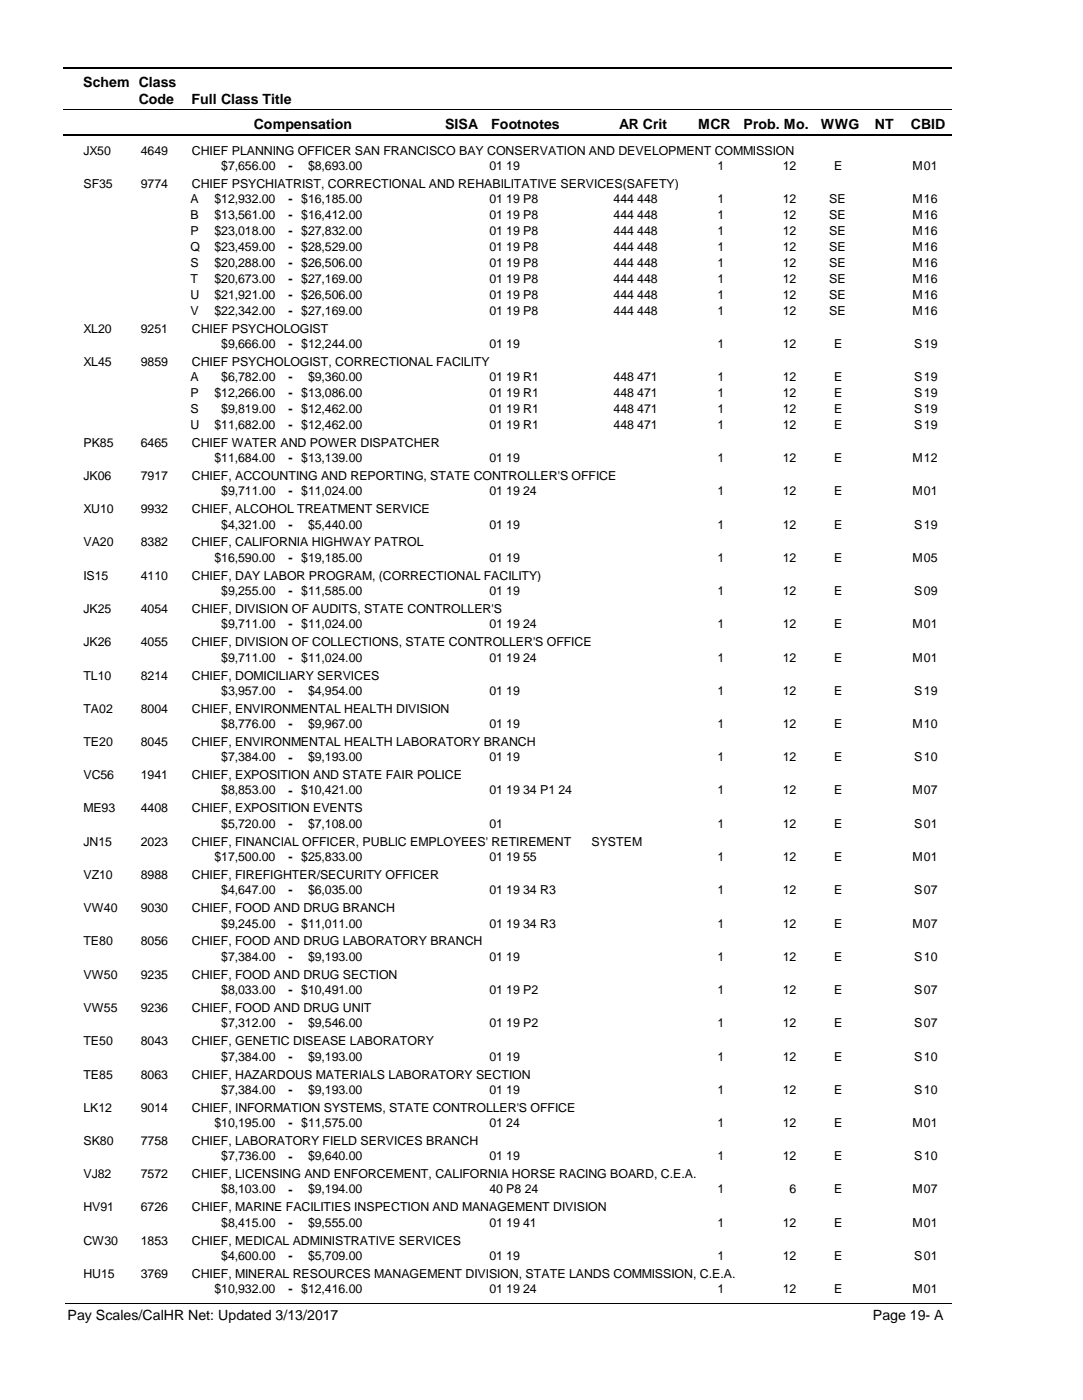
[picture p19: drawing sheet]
<svg xmlns="http://www.w3.org/2000/svg" width="216mm" height="279mm" viewBox="0 0 216 279" stroke-linecap="round" stroke-linejoin="round" font-family="sans-serif">
<defs><g id="words">
<g font-size="2.8">
<text x="16.6" y="17.3">Schem Class</text>
<text x="27.7" y="20.7">Code</text>
<text x="38.2" y="20.7">Full Class Title</text>
<text x="50.6" y="25.7">Compensation</text>
<text x="88.7" y="25.7">SISA</text>
<text x="98" y="25.7">Footnotes</text>
<text x="123.5" y="25.7">AR Crit</text>
<text x="139.2" y="25.7">MCR</text>
<text x="148.3" y="25.7">Prob. Mo.</text>
<text x="163.7" y="25.7">WWG</text>
<text x="174.5" y="25.7">NT</text>
<text x="181.6" y="25.7">CBID</text>
<text x="13.5" y="263.5">Pay Scales/CalHR Net: Updated 3/13/2017</text>
<text x="174.1" y="263.5">Page 19- A</text>
</g>
<g font-size="2.5">
<text x="16.6" y="30.8">JX50</text>
<text x="28.1" y="30.8">4649</text>
<text x="38.2" y="30.8">CHIEF PLANNING OFFICER SAN FRANCISCO BAY CONSERVATION AND DEVELOPMENT COMMISSION</text>
<text x="44.1" y="33.9">$7,656.00</text>
<text x="57.5" y="33.9">-</text>
<text x="61.4" y="33.9">$8,693.00</text>
<text x="97.6" y="33.9">01 19</text>
<text x="143.1" y="33.9">1</text>
<text x="156.1" y="33.9">12</text>
<text x="166.3" y="33.9">E</text>
<text x="181.9" y="33.9">M</text>
<text x="184.2" y="33.9">01</text>
<text x="16.6" y="37.5">SF35</text>
<text x="28.1" y="37.5">9774</text>
<text x="38" y="40.6">A</text>
<text x="38.2" y="37.5">CHIEF PSYCHIATRIST, CORRECTIONAL AND REHABILITATIVE SERVICES(SAFETY)</text>
<text x="42.8" y="40.6">$12,932.00</text>
<text x="57.5" y="40.6">-</text>
<text x="60.1" y="40.6">$16,185.00</text>
<text x="97.6" y="40.6">01 19 P8</text>
<text x="122.4" y="40.6">444 448</text>
<text x="143.1" y="40.6">1</text>
<text x="156.1" y="40.6">12</text>
<text x="165.4" y="40.6">SE</text>
<text x="181.9" y="40.6">M</text>
<text x="184.2" y="40.6">16</text>
<text x="38" y="43.7">B</text>
<text x="38" y="46.9">P</text>
<text x="42.8" y="43.7">$13,561.00</text>
<text x="42.8" y="46.9">$23,018.00</text>
<text x="57.5" y="43.8">-</text>
<text x="57.5" y="46.9">-</text>
<text x="60.1" y="43.7">$16,412.00</text>
<text x="60.1" y="46.9">$27,832.00</text>
<text x="97.6" y="43.7">01 19 P8</text>
<text x="97.6" y="46.9">01 19 P8</text>
<text x="122.4" y="43.7">444 448</text>
<text x="122.4" y="46.9">444 448</text>
<text x="143.1" y="43.7">1</text>
<text x="143.1" y="46.9">1</text>
<text x="156.1" y="43.7">12</text>
<text x="156.1" y="46.9">12</text>
<text x="165.4" y="43.7">SE</text>
<text x="165.4" y="46.9">SE</text>
<text x="181.9" y="43.7">M</text>
<text x="181.9" y="46.9">M</text>
<text x="184.2" y="43.7">16</text>
<text x="184.2" y="46.9">16</text>
<text x="38" y="50.1">Q</text>
<text x="38" y="53.3">S</text>
<text x="42.8" y="50.1">$23,459.00</text>
<text x="42.8" y="53.3">$20,288.00</text>
<text x="57.5" y="50.1">-</text>
<text x="57.5" y="53.3">-</text>
<text x="60.1" y="50.1">$28,529.00</text>
<text x="60.1" y="53.3">$26,506.00</text>
<text x="97.6" y="50.1">01 19 P8</text>
<text x="97.6" y="53.3">01 19 P8</text>
<text x="122.4" y="50.1">444 448</text>
<text x="122.4" y="53.3">444 448</text>
<text x="143.1" y="50.1">1</text>
<text x="143.1" y="53.3">1</text>
<text x="156.1" y="50.1">12</text>
<text x="156.1" y="53.3">12</text>
<text x="165.4" y="50.1">SE</text>
<text x="165.4" y="53.3">SE</text>
<text x="181.9" y="50.1">M</text>
<text x="181.9" y="53.3">M</text>
<text x="184.2" y="50.1">16</text>
<text x="184.2" y="53.3">16</text>
<text x="38" y="56.4">T</text>
<text x="38" y="59.6">U</text>
<text x="42.8" y="56.4">$20,673.00</text>
<text x="42.8" y="59.6">$21,921.00</text>
<text x="57.5" y="56.5">-</text>
<text x="57.5" y="59.7">-</text>
<text x="60.1" y="56.4">$27,169.00</text>
<text x="60.1" y="59.6">$26,506.00</text>
<text x="97.6" y="56.4">01 19 P8</text>
<text x="97.6" y="59.6">01 19 P8</text>
<text x="122.4" y="56.4">444 448</text>
<text x="122.4" y="59.6">444 448</text>
<text x="143.1" y="56.4">1</text>
<text x="143.1" y="59.6">1</text>
<text x="156.1" y="56.4">12</text>
<text x="156.1" y="59.6">12</text>
<text x="165.4" y="56.4">SE</text>
<text x="165.4" y="59.6">SE</text>
<text x="181.9" y="56.4">M</text>
<text x="181.9" y="59.6">M</text>
<text x="184.2" y="56.4">16</text>
<text x="184.2" y="59.6">16</text>
<text x="38" y="62.8">V</text>
<text x="42.8" y="62.8">$22,342.00</text>
<text x="57.5" y="62.8">-</text>
<text x="60.1" y="62.8">$27,169.00</text>
<text x="97.6" y="62.8">01 19 P8</text>
<text x="122.4" y="62.8">444 448</text>
<text x="143.1" y="62.8">1</text>
<text x="156.1" y="62.8">12</text>
<text x="165.4" y="62.8">SE</text>
<text x="181.9" y="62.8">M</text>
<text x="184.2" y="62.8">16</text>
<text x="16.6" y="66.4">XL20</text>
<text x="28.1" y="66.4">9251</text>
<text x="38.2" y="66.4">CHIEF PSYCHOLOGIST</text>
<text x="44.1" y="69.4">$9,666.00</text>
<text x="57.5" y="69.4">-</text>
<text x="60.1" y="69.4">$12,244.00</text>
<text x="97.6" y="69.4">01 19</text>
<text x="143.1" y="69.4">1</text>
<text x="156.1" y="69.4">12</text>
<text x="166.3" y="69.4">E</text>
<text x="182.3" y="69.4">S</text>
<text x="184.2" y="69.4">19</text>
<text x="16.6" y="73">XL45</text>
<text x="28.1" y="73">9859</text>
<text x="38" y="76.1">A</text>
<text x="38.2" y="73">CHIEF PSYCHOLOGIST, CORRECTIONAL FACILITY</text>
<text x="44.1" y="76.1">$6,782.00</text>
<text x="57.5" y="76.1">-</text>
<text x="61.4" y="76.1">$9,360.00</text>
<text x="97.6" y="76.1">01 19 R1</text>
<text x="122.4" y="76.1">448 471</text>
<text x="143.1" y="76.1">1</text>
<text x="156.1" y="76.1">12</text>
<text x="166.3" y="76.1">E</text>
<text x="182.3" y="76.1">S</text>
<text x="184.2" y="76.1">19</text>
<text x="38" y="79.2">P</text>
<text x="38" y="82.4">S</text>
<text x="42.8" y="79.2">$12,266.00</text>
<text x="44.1" y="82.4">$9,819.00</text>
<text x="57.5" y="79.3">-</text>
<text x="57.5" y="82.4">-</text>
<text x="60.1" y="79.2">$13,086.00</text>
<text x="60.1" y="82.4">$12,462.00</text>
<text x="97.6" y="79.2">01 19 R1</text>
<text x="97.6" y="82.4">01 19 R1</text>
<text x="122.4" y="79.2">448 471</text>
<text x="122.4" y="82.4">448 471</text>
<text x="143.1" y="79.2">1</text>
<text x="143.1" y="82.4">1</text>
<text x="156.1" y="79.2">12</text>
<text x="156.1" y="82.4">12</text>
<text x="166.3" y="79.2">E</text>
<text x="166.3" y="82.4">E</text>
<text x="182.3" y="79.2">S</text>
<text x="182.3" y="82.4">S</text>
<text x="184.2" y="79.2">19</text>
<text x="184.2" y="82.4">19</text>
<text x="16.6" y="89.2">PK85</text>
<text x="28.1" y="89.2">6465</text>
<text x="38" y="85.6">U</text>
<text x="38.2" y="89.2">CHIEF WATER AND POWER DISPATCHER</text>
<text x="42.8" y="85.6">$11,682.00</text>
<text x="57.5" y="85.6">-</text>
<text x="60.1" y="85.6">$12,462.00</text>
<text x="97.6" y="85.6">01 19 R1</text>
<text x="122.4" y="85.6">448 471</text>
<text x="143.1" y="85.6">1</text>
<text x="156.1" y="85.6">12</text>
<text x="166.3" y="85.6">E</text>
<text x="182.3" y="85.6">S</text>
<text x="184.2" y="85.6">19</text>
<text x="16.6" y="95.8">JK06</text>
<text x="28.1" y="95.8">7917</text>
<text x="38.2" y="95.8">CHIEF, ACCOUNTING AND REPORTING, STATE CONTROLLER'S OFFICE</text>
<text x="42.8" y="92.2">$11,684.00</text>
<text x="57.5" y="92.3">-</text>
<text x="60.1" y="92.2">$13,139.00</text>
<text x="97.6" y="92.2">01 19</text>
<text x="143.1" y="92.2">1</text>
<text x="156.1" y="92.2">12</text>
<text x="166.3" y="92.2">E</text>
<text x="181.9" y="92.2">M</text>
<text x="184.2" y="92.2">12</text>
<text x="44.1" y="98.8">$9,711.00</text>
<text x="57.5" y="98.9">-</text>
<text x="60.1" y="98.8">$11,024.00</text>
<text x="97.6" y="98.8">01 19 24</text>
<text x="143.1" y="98.8">1</text>
<text x="156.1" y="98.8">12</text>
<text x="166.3" y="98.8">E</text>
<text x="181.9" y="98.8">M</text>
<text x="184.2" y="98.8">01</text>
<text x="16.6" y="102.4">XU10</text>
<text x="28.1" y="102.4">9932</text>
<text x="38.2" y="102.4">CHIEF, ALCOHOL TREATMENT SERVICE</text>
<text x="44.1" y="105.5">$4,321.00</text>
<text x="57.5" y="105.5">-</text>
<text x="61.4" y="105.5">$5,440.00</text>
<text x="97.6" y="105.5">01 19</text>
<text x="143.1" y="105.5">1</text>
<text x="156.1" y="105.5">12</text>
<text x="166.3" y="105.5">E</text>
<text x="182.3" y="105.5">S</text>
<text x="184.2" y="105.5">19</text>
<text x="16.6" y="109.1">VA20</text>
<text x="28.1" y="109.1">8382</text>
<text x="38.2" y="109.1">CHIEF, CALIFORNIA HIGHWAY PATROL</text>
<text x="42.8" y="112.1">$16,590.00</text>
<text x="57.5" y="112.2">-</text>
<text x="60.1" y="112.1">$19,185.00</text>
<text x="97.6" y="112.1">01 19</text>
<text x="143.1" y="112.1">1</text>
<text x="156.1" y="112.1">12</text>
<text x="166.3" y="112.1">E</text>
<text x="181.9" y="112.1">M</text>
<text x="184.2" y="112.1">05</text>
<text x="16.6" y="115.7">IS15</text>
<text x="28.1" y="115.7">4110</text>
<text x="38.2" y="115.7">CHIEF, DAY LABOR PROGRAM, (CORRECTIONAL FACILITY)</text>
<text x="44.1" y="118.7">$9,255.00</text>
<text x="57.5" y="118.8">-</text>
<text x="60.1" y="118.7">$11,585.00</text>
<text x="97.6" y="118.7">01 19</text>
<text x="143.1" y="118.7">1</text>
<text x="156.1" y="118.7">12</text>
<text x="166.3" y="118.7">E</text>
<text x="182.3" y="118.7">S</text>
<text x="184.2" y="118.7">09</text>
<text x="16.6" y="122.3">JK25</text>
<text x="28.1" y="122.3">4054</text>
<text x="38.2" y="122.3">CHIEF, DIVISION OF AUDITS, STATE CONTROLLER'S</text>
<text x="44.1" y="125.4">$9,711.00</text>
<text x="57.5" y="125.4">-</text>
<text x="60.1" y="125.4">$11,024.00</text>
<text x="97.6" y="125.4">01 19 24</text>
<text x="143.1" y="125.4">1</text>
<text x="156.1" y="125.4">12</text>
<text x="166.3" y="125.4">E</text>
<text x="181.9" y="125.4">M</text>
<text x="184.2" y="125.4">01</text>
<text x="16.6" y="129">JK26</text>
<text x="28.1" y="129">4055</text>
<text x="38.2" y="129">CHIEF, DIVISION OF COLLECTIONS, STATE CONTROLLER'S OFFICE</text>
<text x="16.6" y="135.6">TL10</text>
<text x="28.1" y="135.6">8214</text>
<text x="38.2" y="135.6">CHIEF, DOMICILIARY SERVICES</text>
<text x="44.1" y="132.1">$9,711.00</text>
<text x="57.5" y="132.1">-</text>
<text x="60.1" y="132.1">$11,024.00</text>
<text x="97.6" y="132.1">01 19 24</text>
<text x="143.1" y="132.1">1</text>
<text x="156.1" y="132.1">12</text>
<text x="166.3" y="132.1">E</text>
<text x="181.9" y="132.1">M</text>
<text x="184.2" y="132.1">01</text>
<text x="16.6" y="142.2">TA02</text>
<text x="28.1" y="142.2">8004</text>
<text x="38.2" y="142.2">CHIEF, ENVIRONMENTAL HEALTH DIVISION</text>
<text x="44.1" y="138.7">$3,957.00</text>
<text x="57.5" y="138.7">-</text>
<text x="61.4" y="138.7">$4,954.00</text>
<text x="97.6" y="138.7">01 19</text>
<text x="143.1" y="138.7">1</text>
<text x="156.1" y="138.7">12</text>
<text x="166.3" y="138.7">E</text>
<text x="182.3" y="138.7">S</text>
<text x="184.2" y="138.7">19</text>
<text x="16.6" y="148.9">TE20</text>
<text x="28.1" y="148.9">8045</text>
<text x="38.2" y="148.9">CHIEF, ENVIRONMENTAL HEALTH LABORATORY BRANCH</text>
<text x="44.1" y="145.3">$8,776.00</text>
<text x="57.5" y="145.3">-</text>
<text x="61.4" y="145.3">$9,967.00</text>
<text x="97.6" y="145.3">01 19</text>
<text x="143.1" y="145.3">1</text>
<text x="156.1" y="145.3">12</text>
<text x="166.3" y="145.3">E</text>
<text x="181.9" y="145.3">M</text>
<text x="184.2" y="145.3">10</text>
<text x="16.6" y="155.5">VC56</text>
<text x="28.1" y="155.5">1941</text>
<text x="38.2" y="155.5">CHIEF, EXPOSITION AND STATE FAIR POLICE</text>
<text x="44.1" y="152">$7,384.00</text>
<text x="57.5" y="152">-</text>
<text x="61.4" y="152">$9,193.00</text>
<text x="97.6" y="152">01 19</text>
<text x="143.1" y="152">1</text>
<text x="156.1" y="152">12</text>
<text x="166.3" y="152">E</text>
<text x="182.3" y="152">S</text>
<text x="184.2" y="152">10</text>
<text x="44.1" y="158.6">$8,853.00</text>
<text x="57.5" y="158.6">-</text>
<text x="60.1" y="158.6">$10,421.00</text>
<text x="97.6" y="158.6">01 19 34 P1 24</text>
<text x="143.1" y="158.6">1</text>
<text x="156.1" y="158.6">12</text>
<text x="166.3" y="158.6">E</text>
<text x="181.9" y="158.6">M</text>
<text x="184.2" y="158.6">07</text>
<text x="16.6" y="162.2">ME93</text>
<text x="28.1" y="162.2">4408</text>
<text x="38.2" y="162.2">CHIEF, EXPOSITION EVENTS</text>
<text x="44.1" y="165.2">$5,720.00</text>
<text x="57.5" y="165.2">-</text>
<text x="61.4" y="165.2">$7,108.00</text>
<text x="97.6" y="165.2">01</text>
<text x="143.1" y="165.2">1</text>
<text x="156.1" y="165.2">12</text>
<text x="166.3" y="165.2">E</text>
<text x="182.3" y="165.2">S</text>
<text x="184.2" y="165.2">01</text>
<text x="16.6" y="168.8">JN15</text>
<text x="28.1" y="168.8">2023</text>
<text x="38.2" y="168.8">CHIEF, FINANCIAL OFFICER, PUBLIC EMPLOYEES' RETIREMENT</text>
<text x="42.8" y="171.9">$17,500.00</text>
<text x="57.5" y="171.9">-</text>
<text x="60.1" y="171.9">$25,833.00</text>
<text x="97.6" y="171.9">01 19 55</text>
<text x="118" y="168.8">SYSTEM</text>
<text x="143.1" y="171.9">1</text>
<text x="156.1" y="171.9">12</text>
<text x="166.3" y="171.9">E</text>
<text x="181.9" y="171.9">M</text>
<text x="184.2" y="171.9">01</text>
<text x="16.6" y="175.4">VZ10</text>
<text x="28.1" y="175.4">8988</text>
<text x="38.2" y="175.4">CHIEF, FIREFIGHTER/SECURITY OFFICER</text>
<text x="44.1" y="178.5">$4,647.00</text>
<text x="57.5" y="178.5">-</text>
<text x="61.4" y="178.5">$6,035.00</text>
<text x="97.6" y="178.5">01 19 34 R3</text>
<text x="143.1" y="178.5">1</text>
<text x="156.1" y="178.5">12</text>
<text x="166.3" y="178.5">E</text>
<text x="182.3" y="178.5">S</text>
<text x="184.2" y="178.5">07</text>
<text x="16.6" y="182.1">VW40</text>
<text x="28.1" y="182.1">9030</text>
<text x="38.2" y="182.1">CHIEF, FOOD AND DRUG BRANCH</text>
<text x="44.1" y="185.1">$9,245.00</text>
<text x="57.5" y="185.2">-</text>
<text x="60.1" y="185.1">$11,011.00</text>
<text x="97.6" y="185.1">01 19 34 R3</text>
<text x="143.1" y="185.1">1</text>
<text x="156.1" y="185.1">12</text>
<text x="166.3" y="185.1">E</text>
<text x="181.9" y="185.1">M</text>
<text x="184.2" y="185.1">07</text>
<text x="16.6" y="188.7">TE80</text>
<text x="28.1" y="188.7">8056</text>
<text x="38.2" y="188.7">CHIEF, FOOD AND DRUG LABORATORY BRANCH</text>
<text x="44.1" y="191.8">$7,384.00</text>
<text x="57.5" y="191.8">-</text>
<text x="61.4" y="191.8">$9,193.00</text>
<text x="97.6" y="191.8">01 19</text>
<text x="143.1" y="191.8">1</text>
<text x="156.1" y="191.8">12</text>
<text x="166.3" y="191.8">E</text>
<text x="182.3" y="191.8">S</text>
<text x="184.2" y="191.8">10</text>
<text x="16.6" y="195.4">VW50</text>
<text x="28.1" y="195.4">9235</text>
<text x="38.2" y="195.4">CHIEF, FOOD AND DRUG SECTION</text>
<text x="16.6" y="202">VW55</text>
<text x="28.1" y="202">9236</text>
<text x="38.2" y="202">CHIEF, FOOD AND DRUG UNIT</text>
<text x="44.1" y="198.4">$8,033.00</text>
<text x="57.5" y="198.4">-</text>
<text x="60.1" y="198.4">$10,491.00</text>
<text x="97.6" y="198.4">01 19 P2</text>
<text x="143.1" y="198.4">1</text>
<text x="156.1" y="198.4">12</text>
<text x="166.3" y="198.4">E</text>
<text x="182.3" y="198.4">S</text>
<text x="184.2" y="198.4">07</text>
<text x="16.6" y="208.6">TE50</text>
<text x="28.1" y="208.6">8043</text>
<text x="38.2" y="208.6">CHIEF, GENETIC DISEASE LABORATORY</text>
<text x="44.1" y="205">$7,312.00</text>
<text x="57.5" y="205.1">-</text>
<text x="61.4" y="205">$9,546.00</text>
<text x="97.6" y="205">01 19 P2</text>
<text x="143.1" y="205">1</text>
<text x="156.1" y="205">12</text>
<text x="166.3" y="205">E</text>
<text x="182.3" y="205">S</text>
<text x="184.2" y="205">07</text>
<text x="16.6" y="215.3">TE85</text>
<text x="28.1" y="215.3">8063</text>
<text x="38.2" y="215.3">CHIEF, HAZARDOUS MATERIALS LABORATORY SECTION</text>
<text x="44.1" y="211.7">$7,384.00</text>
<text x="57.5" y="211.7">-</text>
<text x="61.4" y="211.7">$9,193.00</text>
<text x="97.6" y="211.7">01 19</text>
<text x="143.1" y="211.7">1</text>
<text x="156.1" y="211.7">12</text>
<text x="166.3" y="211.7">E</text>
<text x="182.3" y="211.7">S</text>
<text x="184.2" y="211.7">10</text>
<text x="16.6" y="221.9">LK12</text>
<text x="28.1" y="221.9">9014</text>
<text x="38.2" y="221.9">CHIEF, INFORMATION SYSTEMS, STATE CONTROLLER'S OFFICE</text>
<text x="44.1" y="218.3">$7,384.00</text>
<text x="57.5" y="218.3">-</text>
<text x="61.4" y="218.3">$9,193.00</text>
<text x="97.6" y="218.3">01 19</text>
<text x="143.1" y="218.3">1</text>
<text x="156.1" y="218.3">12</text>
<text x="166.3" y="218.3">E</text>
<text x="182.3" y="218.3">S</text>
<text x="184.2" y="218.3">10</text>
<text x="42.8" y="224.9">$10,195.00</text>
<text x="57.5" y="225">-</text>
<text x="60.1" y="224.9">$11,575.00</text>
<text x="97.6" y="224.9">01 24</text>
<text x="143.1" y="224.9">1</text>
<text x="156.1" y="224.9">12</text>
<text x="166.3" y="224.9">E</text>
<text x="181.9" y="224.9">M</text>
<text x="184.2" y="224.9">01</text>
<text x="16.6" y="228.5">SK80</text>
<text x="28.1" y="228.5">7758</text>
<text x="38.2" y="228.5">CHIEF, LABORATORY FIELD SERVICES BRANCH</text>
<text x="44.1" y="231.6">$7,736.00</text>
<text x="57.5" y="231.6">-</text>
<text x="61.4" y="231.6">$9,640.00</text>
<text x="97.6" y="231.6">01 19</text>
<text x="143.1" y="231.6">1</text>
<text x="156.1" y="231.6">12</text>
<text x="166.3" y="231.6">E</text>
<text x="182.3" y="231.6">S</text>
<text x="184.2" y="231.6">10</text>
<text x="16.6" y="235.2">VJ82</text>
<text x="28.1" y="235.2">7572</text>
<text x="38.2" y="235.2">CHIEF, LICENSING AND ENFORCEMENT, CALIFORNIA HORSE RACING BOARD, C.E.A.</text>
<text x="44.1" y="238.2">$8,103.00</text>
<text x="57.5" y="238.2">-</text>
<text x="61.4" y="238.2">$9,194.00</text>
<text x="97.6" y="238.2">40 P8 24</text>
<text x="143.1" y="238.2">1</text>
<text x="157.5" y="238.2">6</text>
<text x="166.3" y="238.2">E</text>
<text x="181.9" y="238.2">M</text>
<text x="184.2" y="238.2">07</text>
<text x="16.6" y="241.8">HV91</text>
<text x="28.1" y="241.8">6726</text>
<text x="38.2" y="241.8">CHIEF, MARINE FACILITIES INSPECTION AND MANAGEMENT DIVISION</text>
<text x="44.1" y="244.8">$8,415.00</text>
<text x="57.5" y="244.9">-</text>
<text x="61.4" y="244.8">$9,555.00</text>
<text x="97.6" y="244.8">01 19 41</text>
<text x="143.1" y="244.8">1</text>
<text x="156.1" y="244.8">12</text>
<text x="166.3" y="244.8">E</text>
<text x="181.9" y="244.8">M</text>
<text x="184.2" y="244.8">01</text>
<text x="16.6" y="248.4">CW30</text>
<text x="28.1" y="248.4">1853</text>
<text x="38.2" y="248.4">CHIEF, MEDICAL ADMINISTRATIVE SERVICES</text>
<text x="44.1" y="251.5">$4,600.00</text>
<text x="57.5" y="251.5">-</text>
<text x="61.4" y="251.5">$5,709.00</text>
<text x="97.6" y="251.5">01 19</text>
<text x="143.1" y="251.5">1</text>
<text x="156.1" y="251.5">12</text>
<text x="166.3" y="251.5">E</text>
<text x="182.3" y="251.5">S</text>
<text x="184.2" y="251.5">01</text>
<text x="16.6" y="255.1">HU15</text>
<text x="28.1" y="255.1">3769</text>
<text x="38.2" y="255.1">CHIEF, MINERAL RESOURCES MANAGEMENT DIVISION, STATE LANDS COMMISSION, C.E.A.</text>
<text x="42.8" y="258.1">$10,932.00</text>
<text x="57.5" y="258.1">-</text>
<text x="60.1" y="258.1">$12,416.00</text>
<text x="97.6" y="258.1">01 19 24</text>
<text x="143.1" y="258.1">1</text>
<text x="156.1" y="258.1">12</text>
<text x="166.3" y="258.1">E</text>
<text x="181.9" y="258.1">M</text>
<text x="184.2" y="258.1">01</text>
</g>
</g></defs>
<path d="M12.7 13.5h177.1" fill="none" stroke="#000" stroke-width=".36"/>
<path d="M12.7 21.9h177.1" fill="none" stroke="#000" stroke-width=".2"/>
<path d="M12.7 27h177.1" fill="none" stroke="#000" stroke-width=".35"/>
<g fill="#fff">
<path d="M40.4 31.3h16.2v3h-16.2z" fill-rule="evenodd"/>
<path d="M183.9 31.3h4.1v3h-4.1z" fill-rule="evenodd"/>
<path d="M40.4 37.9h16.2v3h-16.2z" fill-rule="evenodd"/>
<path d="M183.9 37.9h4.1v3h-4.1z" fill-rule="evenodd"/>
<path d="M40.4 41.1h16.2v3h-16.2z" fill-rule="evenodd"/>
<path d="M183.9 41.1h4.1v3h-4.1z" fill-rule="evenodd"/>
<path d="M40.4 44.3h16.2v3h-16.2z" fill-rule="evenodd"/>
<path d="M183.9 44.3h4.1v3h-4.1z" fill-rule="evenodd"/>
<path d="M40.4 47.5h16.2v3h-16.2z" fill-rule="evenodd"/>
<path d="M183.9 47.5h4.1v3h-4.1z" fill-rule="evenodd"/>
<path d="M40.4 50.6h16.2v3h-16.2z" fill-rule="evenodd"/>
<path d="M183.9 50.6h4.1v3h-4.1z" fill-rule="evenodd"/>
<path d="M40.4 53.8h16.2v3h-16.2z" fill-rule="evenodd"/>
<path d="M183.9 53.8h4.1v3h-4.1z" fill-rule="evenodd"/>
<path d="M40.4 57h16.2v3h-16.2z" fill-rule="evenodd"/>
<path d="M183.9 57h4.1v3h-4.1z" fill-rule="evenodd"/>
<path d="M40.4 60.2h16.2v3h-16.2z" fill-rule="evenodd"/>
<path d="M183.9 60.2h4.1v3h-4.1z" fill-rule="evenodd"/>
<path d="M40.4 66.8h16.2v3h-16.2z" fill-rule="evenodd"/>
<path d="M183.9 66.8h4.1v3h-4.1z" fill-rule="evenodd"/>
<path d="M40.4 73.4h16.2v3h-16.2z" fill-rule="evenodd"/>
<path d="M183.9 73.4h4.1v3h-4.1z" fill-rule="evenodd"/>
<path d="M40.4 76.6h16.2v3h-16.2z" fill-rule="evenodd"/>
<path d="M183.9 76.6h4.1v3h-4.1z" fill-rule="evenodd"/>
<path d="M40.4 79.8h16.2v3h-16.2z" fill-rule="evenodd"/>
<path d="M183.9 79.8h4.1v3h-4.1z" fill-rule="evenodd"/>
<path d="M40.4 83h16.2v3h-16.2z" fill-rule="evenodd"/>
<path d="M183.9 83h4.1v3h-4.1z" fill-rule="evenodd"/>
<path d="M40.4 89.6h16.2v3h-16.2z" fill-rule="evenodd"/>
<path d="M183.9 89.6h4.1v3h-4.1z" fill-rule="evenodd"/>
<path d="M40.4 96.2h16.2v3h-16.2z" fill-rule="evenodd"/>
<path d="M183.9 96.2h4.1v3h-4.1z" fill-rule="evenodd"/>
<path d="M40.4 102.9h16.2v3h-16.2z" fill-rule="evenodd"/>
<path d="M183.9 102.9h4.1v3h-4.1z" fill-rule="evenodd"/>
<path d="M40.4 109.5h16.2v3h-16.2z" fill-rule="evenodd"/>
<path d="M183.9 109.5h4.1v3h-4.1z" fill-rule="evenodd"/>
<path d="M40.4 116.1h16.2v3h-16.2z" fill-rule="evenodd"/>
<path d="M183.9 116.1h4.1v3h-4.1z" fill-rule="evenodd"/>
<path d="M40.4 122.8h16.2v3h-16.2z" fill-rule="evenodd"/>
<path d="M183.9 122.8h4.1v3h-4.1z" fill-rule="evenodd"/>
<path d="M40.4 129.4h16.2v3h-16.2z" fill-rule="evenodd"/>
<path d="M183.9 129.4h4.1v3h-4.1z" fill-rule="evenodd"/>
<path d="M40.4 136h16.2v3h-16.2z" fill-rule="evenodd"/>
<path d="M183.9 136h4.1v3h-4.1z" fill-rule="evenodd"/>
<path d="M40.4 142.7h16.2v3h-16.2z" fill-rule="evenodd"/>
<path d="M183.9 142.7h4.1v3h-4.1z" fill-rule="evenodd"/>
<path d="M40.4 149.3h16.2v3h-16.2z" fill-rule="evenodd"/>
<path d="M183.9 149.3h4.1v3h-4.1z" fill-rule="evenodd"/>
<path d="M40.4 156h16.2v2.9h-16.2z" fill-rule="evenodd"/>
<path d="M183.9 156h4.1v2.9h-4.1z" fill-rule="evenodd"/>
<path d="M40.4 162.6h16.2v3h-16.2z" fill-rule="evenodd"/>
<path d="M183.9 162.6h4.1v3h-4.1z" fill-rule="evenodd"/>
<path d="M40.4 169.3h16.2v2.9h-16.2z" fill-rule="evenodd"/>
<path d="M183.9 169.3h4.1v2.9h-4.1z" fill-rule="evenodd"/>
<path d="M40.4 175.9h16.2v2.9h-16.2z" fill-rule="evenodd"/>
<path d="M183.9 175.9h4.1v2.9h-4.1z" fill-rule="evenodd"/>
<path d="M40.4 182.5h16.2v3h-16.2z" fill-rule="evenodd"/>
<path d="M183.9 182.5h4.1v3h-4.1z" fill-rule="evenodd"/>
<path d="M40.4 189.2h16.2v2.9h-16.2z" fill-rule="evenodd"/>
<path d="M183.9 189.2h4.1v2.9h-4.1z" fill-rule="evenodd"/>
<path d="M40.4 195.8h16.2v3h-16.2z" fill-rule="evenodd"/>
<path d="M183.9 195.8h4.1v3h-4.1z" fill-rule="evenodd"/>
<path d="M40.4 202.4h16.2v3h-16.2z" fill-rule="evenodd"/>
<path d="M183.9 202.4h4.1v3h-4.1z" fill-rule="evenodd"/>
<path d="M40.4 209.1h16.2v3h-16.2z" fill-rule="evenodd"/>
<path d="M183.9 209.1h4.1v3h-4.1z" fill-rule="evenodd"/>
<path d="M40.4 215.7h16.2v3h-16.2z" fill-rule="evenodd"/>
<path d="M183.9 215.7h4.1v3h-4.1z" fill-rule="evenodd"/>
<path d="M40.4 222.3h16.2v3h-16.2z" fill-rule="evenodd"/>
<path d="M183.9 222.3h4.1v3h-4.1z" fill-rule="evenodd"/>
<path d="M40.4 229h16.2v3h-16.2z" fill-rule="evenodd"/>
<path d="M183.9 229h4.1v3h-4.1z" fill-rule="evenodd"/>
<path d="M40.4 235.6h16.2v3h-16.2z" fill-rule="evenodd"/>
<path d="M183.9 235.6h4.1v3h-4.1z" fill-rule="evenodd"/>
<path d="M40.4 242.2h16.2v3h-16.2z" fill-rule="evenodd"/>
<path d="M183.9 242.2h4.1v3h-4.1z" fill-rule="evenodd"/>
<path d="M40.4 248.9h16.2v3h-16.2z" fill-rule="evenodd"/>
<path d="M183.9 248.9h4.1v3h-4.1z" fill-rule="evenodd"/>
<path d="M40.4 255.5h16.2v3h-16.2z" fill-rule="evenodd"/>
<path d="M183.9 255.5h4.1v3h-4.1z" fill-rule="evenodd"/>
</g>
<path d="M13.1 260.1h176.7" fill="none" stroke="#000" stroke-width=".2"/>
<use href="#words"/>
</svg>
